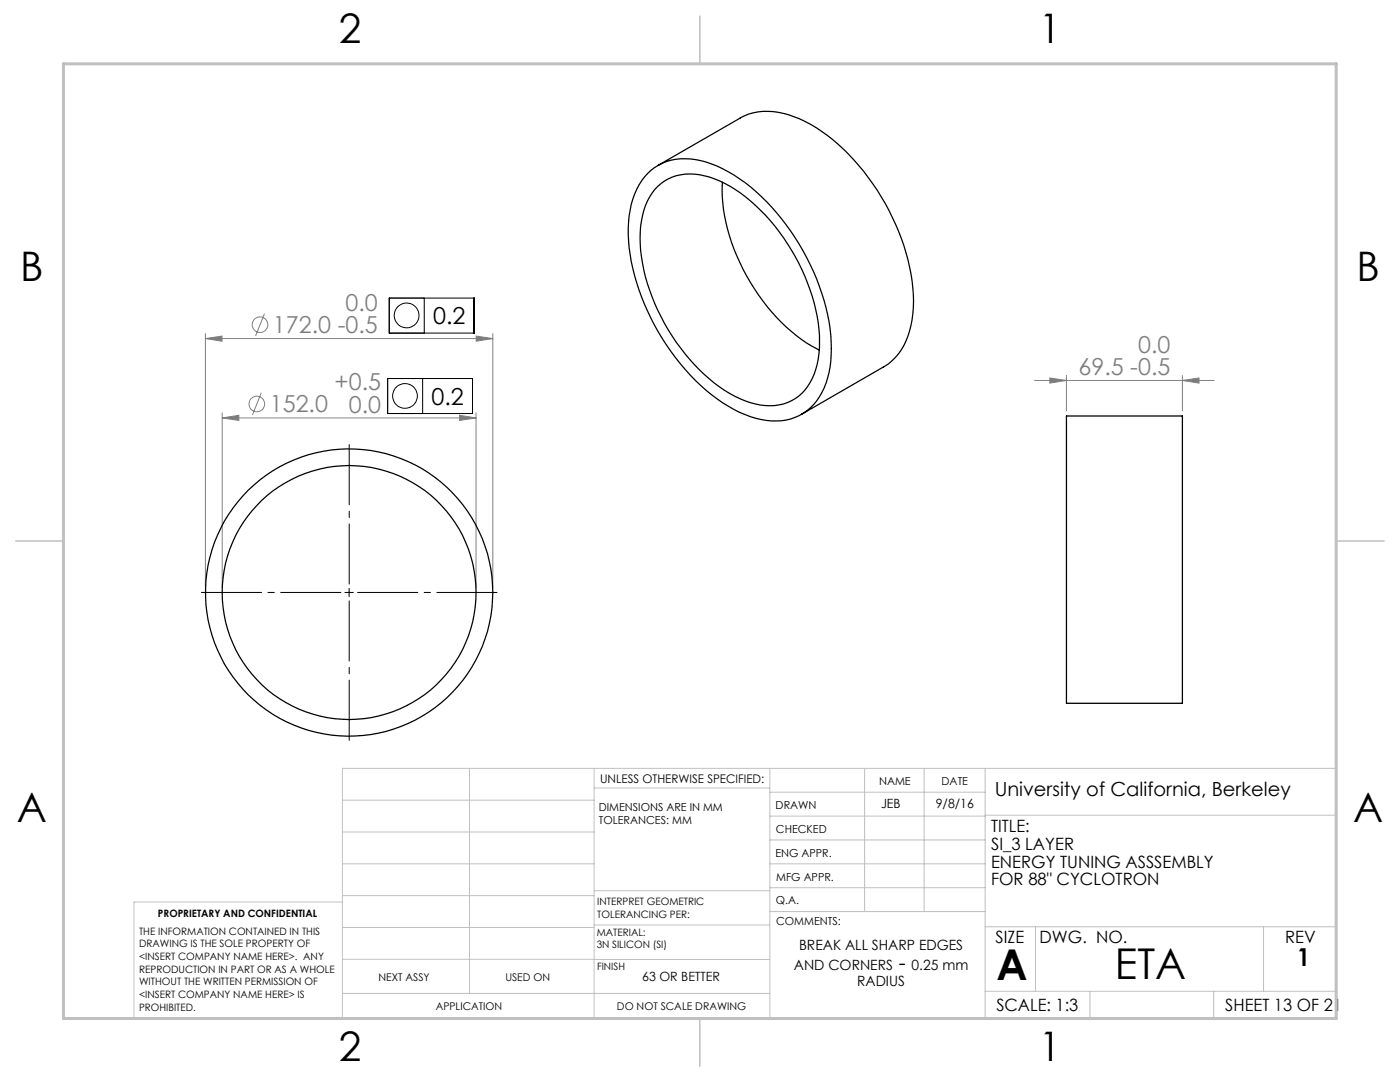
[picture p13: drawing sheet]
<svg xmlns="http://www.w3.org/2000/svg" width="279mm" height="216mm" viewBox="0 0 279 216" stroke-linecap="round" stroke-linejoin="round" font-family="sans-serif">
<defs><g id="words">
<g font-size="8.5">
<text x="198.9" y="195.5">A</text>
<text x="222.5" y="195.4">ETA</text>
</g>
<g font-size="8.1">
<text x="67.6" y="8.5">2</text>
<text x="207.3" y="8.5">1</text>
<text x="4" y="56.1">B</text>
<text x="270.7" y="56.1">B</text>
<text x="3.3" y="164.1">A</text>
<text x="270" y="164.1">A</text>
<text x="67.6" y="211.7">2</text>
<text x="207.3" y="211.7">1</text>
</g>
<text font-size="4.9" x="258.8" y="192.8">1</text>
<g font-size="4.7" fill="#808080">
<text x="69" y="62">0.0</text>
<text x="54.5" y="66.5">172.0 -0.5</text>
<text x="227.1" y="70.4">0.0</text>
<text x="66.8" y="77.8">+0.5</text>
<text x="215.2" y="74.8">69.5 -0.5</text>
<text x="53.8" y="82.3">152.0</text>
<text x="69.6" y="82.4">0.0</text>
</g>
<g font-size="4.7">
<text x="86.4" y="64.7">0.2</text>
<text x="86.1" y="80.8">0.2</text>
</g>
<text font-size="4.2" x="179.4" y="193.5">-</text>
<text font-size="3.9" x="198.5" y="158.8">University of California, Berkeley</text>
<g font-size="3.4">
<text x="197.8" y="166">TITLE:</text>
<text x="197.8" y="169.6">SI_3 LAYER</text>
<text x="197.8" y="173.1">ENERGY TUNING ASSSEMBLY</text>
<text x="197.8" y="176.7">FOR 88&quot; CYCLOTRON</text>
<text x="198.7" y="188.1">SIZE</text>
<text x="207.5" y="188.1">DWG. NO.</text>
<text x="256.5" y="188.2">REV</text>
<text x="198.8" y="201.7">SCALE: 1:3</text>
<text x="244.5" y="201.7">SHEET 13 OF 21</text>
</g>
<g font-size="2.8">
<text x="159.5" y="189.6">BREAK ALL SHARP EDGES</text>
<text x="158.4" y="193.5">AND CORNERS</text>
<text x="171.1" y="196.6">RADIUS</text>
<text x="181.9" y="193.5">0.25 mm</text>
</g>
<g font-size="2.5">
<text x="175.8" y="161.2">JEB</text>
<text x="186.8" y="161.2">9/8/16</text>
<text x="128.2" y="195.7">63 OR BETTER</text>
</g>
<text font-size="2.4" x="119.8" y="156.2">UNLESS OTHERWISE SPECIFIED:</text>
<g font-size="2.2">
<text x="119.5" y="161.8">DIMENSIONS ARE IN MM</text>
<text x="154.8" y="161.4">DRAWN</text>
<text x="175.4" y="156.6">NAME</text>
<text x="187.9" y="156.7">DATE</text>
<text x="119.5" y="164.4">TOLERANCES: MM</text>
<text x="154.9" y="166.3">CHECKED</text>
<text x="154.8" y="170.9">ENG APPR.</text>
<text x="154.9" y="175.7">MFG APPR.</text>
<text x="154.9" y="180.4">Q.A.</text>
<text x="154.9" y="184.6">COMMENTS:</text>
</g>
<g font-size="2.1">
<text x="75.5" y="195.7">NEXT ASSY</text>
<text x="100.9" y="195.7">USED ON</text>
<text x="86.9" y="201.5">APPLICATION</text>
<text x="123.1" y="201.6">DO NOT SCALE DRAWING</text>
</g>
<g font-size="2">
<text x="31.5" y="182.9">PROPRIETARY AND CONFIDENTIAL</text>
<text x="119.2" y="180.6">INTERPRET GEOMETRIC</text>
<text x="119.2" y="183.1">TOLERANCING PER:</text>
<text x="27.8" y="186.5">THE INFORMATION CONTAINED IN THIS</text>
<text x="27.8" y="189">DRAWING IS THE SOLE PROPERTY OF</text>
<text x="27.8" y="191.6">&lt;INSERT COMPANY NAME HERE&gt;. ANY</text>
<text x="119.1" y="186.7">MATERIAL:</text>
<text x="119.1" y="189.2">3N SILICON (SI)</text>
<text x="27.8" y="194.1">REPRODUCTION IN PART OR AS A WHOLE</text>
<text x="27.8" y="196.6">WITHOUT THE WRITTEN PERMISSION OF</text>
<text x="119.1" y="193.5">FINISH</text>
<text x="27.8" y="199.1">&lt;INSERT COMPANY NAME HERE&gt; IS</text>
<text x="27.8" y="201.7">PROHIBITED.</text>
</g>
</g></defs>
<g fill="none" stroke="#808080" stroke-width=".2">
<path d="M41 67.6l3.3-.5v1zM41 66.6v50.6M41 67.6h57.4M52.1 78.4l-1.7 4.4M52.8 62.6l-1.8 4.4M95 67.1l3.4 .5-3.4 .5zM98.4 66.6v50.6M206.5 75.9h35.8M209.5 75.4l3.3 .5-3.3 .5zM212.8 74.9v7.1M236 75.9l3.3-.5v1zM236 74.9v7.1"/>
<path d="M44.3 83.4l3.4-.5v1zM44.3 82.4v34.8M44.3 83.4h50.7M91.7 82.9l3.3 .5-3.3 .5zM95 82.4v34.8"/>
<circle cx="51.9" cy="64.8" r="1.55"/>
<circle cx="51.3" cy="80.6" r="1.55"/>
</g>
<g fill="none" stroke="#000" stroke-width=".2">
<path d="M77.7 59.5h16.9v7h-16.9zM84.7 59.5v7M77.4 75.5h16.9v7h-16.9zM84.3 75.5v7M68.8 118.2h1.7M69.7 117.4v1.7"/>
<circle cx="80.8" cy="79" r="2.47"/>
<circle cx="81.1" cy="63" r="2.47"/>
</g>
<path d="M68 118.2h-27.8M69.7 116.5v-27.8M69.7 119.9v27.8M71.4 118.2h27.8" fill="none" stroke="#000" stroke-width=".2" stroke-dasharray="15.2 1.3 1.3 1.3" stroke-dashoffset="3.2"/>
<g fill="none" stroke="#c0c0c0" stroke-width=".2">
<path d="M68.3 159.7h50.3M93.7 153.3v44.9M118.6 153.3v49.9M118.6 157.2h35M153.6 153.3v49.9M153.6 158.1h43M172.5 153.3v28.6M184.4 153.3v28.6M196.6 153.3v49.9M68.3 180h-41.6v23.2h240v-49.9h-198.4v49.9M68.3 166h50.3M68.3 178.7h50.3"/>
<path d="M68.3 172.4h50.3M118.6 177.7h35M153.6 162.8h43M153.6 177.1h43M153.6 172.4h43M153.6 167.6h43M196.6 162.7h70.1M68.3 198.2h85.3M68.3 191.4l85.3 .1M68.3 185.1h50.3M118.6 184.6h35M153.6 181.9h43"/>
<path d="M196.6 184.9h70.1M196.6 197.8h70.1M206.7 184.9v12.9M217.5 197.8v5.4M242.2 197.8v5.4M252.2 184.9v12.9"/>
</g>
<path d="M139.7 3.2v9.5M3.1 107.9h9.6M266.7 107.9h9.5M139.7 203.2v9.6" fill="none" stroke="#c0c0c0" stroke-width=".3"/>
<path d="M12.7 12.7h254v190.5h-254z" fill="none" stroke="#c0c0c0" stroke-width=".6"/>
<g fill="#808080">
<path d="M236 75.9l3.3-.5v1zM209.5 75.4l3.3 .5-3.3 .5z"/>
<path d="M44.3 83.4l3.4-.5v1zM91.7 82.9l3.3 .5-3.3 .5zM41 67.6l3.3-.5v1zM95 67.1l3.4 .5-3.4 .5z"/>
</g>
<g fill="none" stroke="#000" stroke-width=".25">
<path d="M129.3 34.6a10.8 10.8 0 0 1 10.6-2.5 29.1 29.1 0 0 1 14.1 9.2 46.6 46.6 0 0 1 11.8 25.6 19.7 19.7 0 0 1-2.3 12.3 10.5 10.5 0 0 1-11.6 4.5 28.3 28.3 0 0 1-14.1-8.8 46.3 46.3 0 0 1-12.4-26.8 19.5 19.5 0 0 1 2.7-12zM131.3 37.2a10.1 10.1 0 0 1 10.2-1.9 27.7 27.7 0 0 1 12.2 8.7 40.4 40.4 0 0 1 9.8 23 15.8 15.8 0 0 1-2.9 10.9 9.4 9.4 0 0 1-9.8 2.7 25.2 25.2 0 0 1-12.2-7.9 39.5 39.5 0 0 1-10.9-25.2 14.4 14.4 0 0 1 3.6-10.3zM131.3 33l16.4-9.4a12.1 12.1 0 0 1 10.7-.3 34.1 34.1 0 0 1 14.8 12.1 43.6 43.6 0 0 1 9.1 24.7 17.6 17.6 0 0 1-2.9 10.5 10.5 10.5 0 0 1-3 2.6l-16.4 9.5M144.2 36.4a35.7 35.7 0 0 0 6.3 21.2 33.5 33.5 0 0 0 13 12.2M212.8 83h23.2v57.3h-23.2z"/>
<circle cx="69.7" cy="118.2" r="28.7"/>
<circle cx="69.7" cy="118.2" r="25.3"/>
</g>
<use href="#words"/>
</svg>
